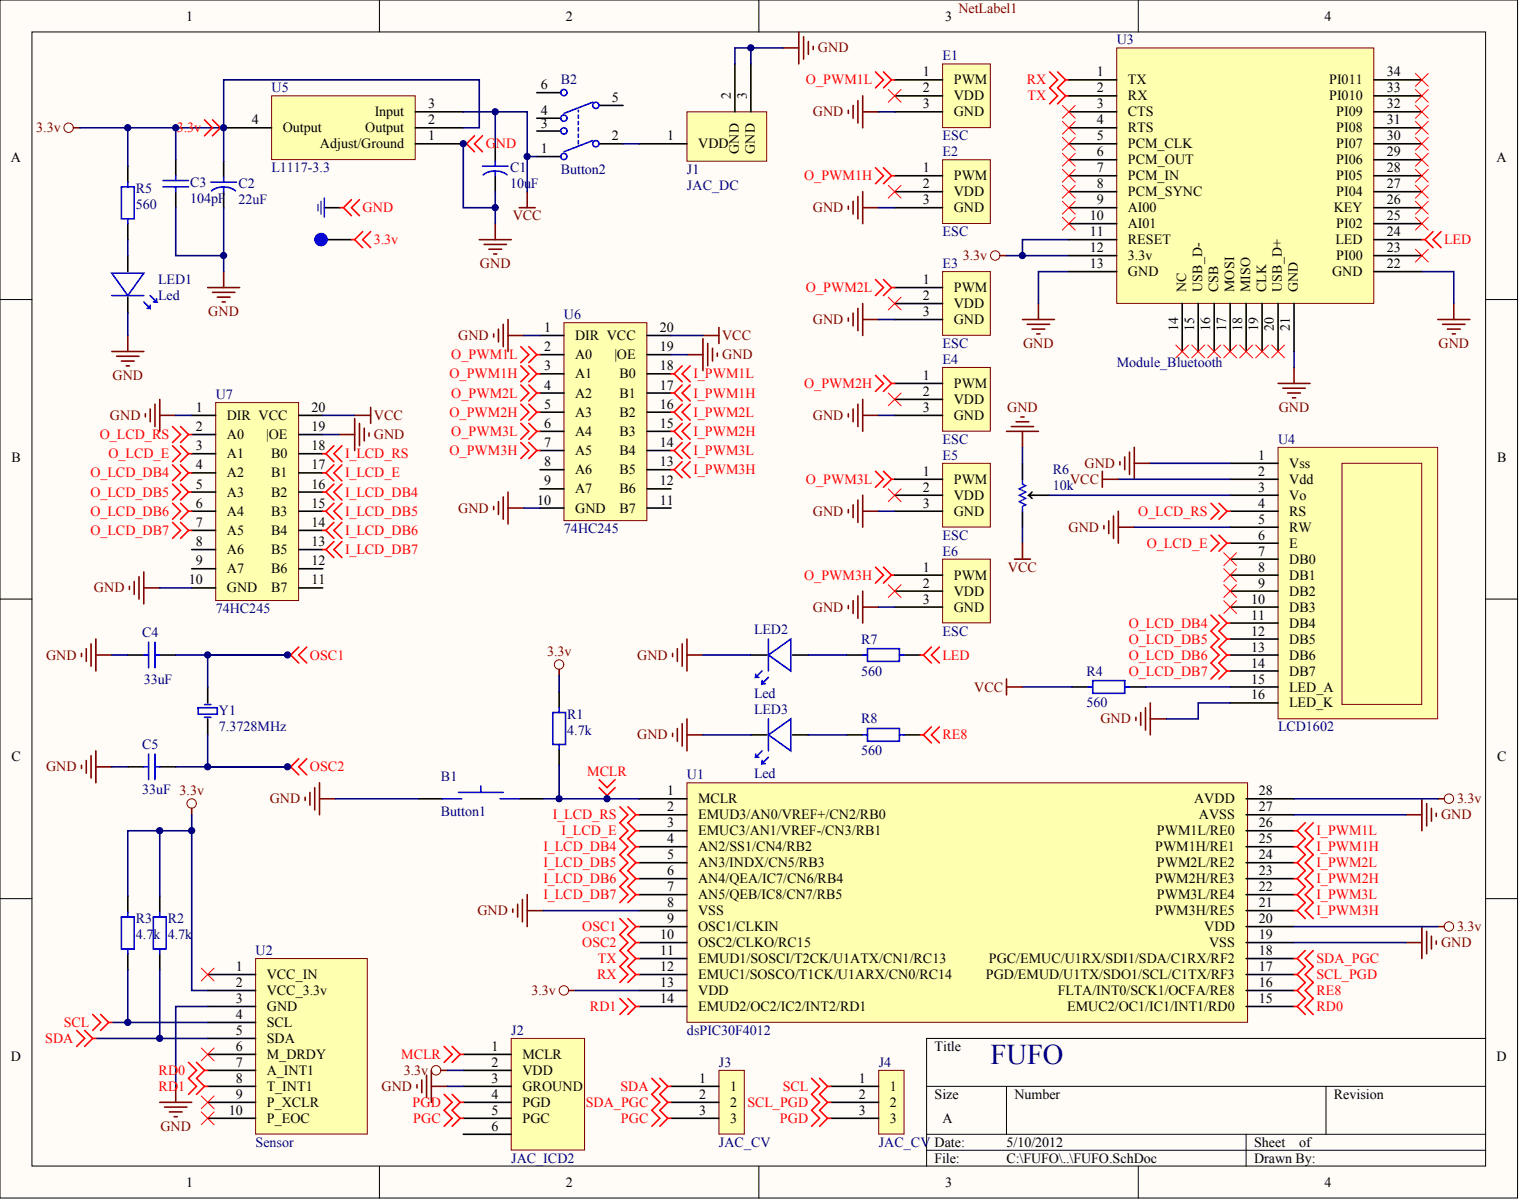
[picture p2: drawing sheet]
<svg xmlns="http://www.w3.org/2000/svg" width="804mm" height="635mm" viewBox="0 0 804 635" stroke-linecap="round" stroke-linejoin="round" font-family="sans-serif">
<defs><g id="words">
<text font-size="15.1" fill="#000080" x="524" y="563">FUFO</text>
<g font-size="7.4">
<text x="99" y="11">1</text>
<text x="299" y="11">2</text>
<text x="500" y="11">3</text>
<text x="701" y="11">4</text>
<text x="488" y="40">1</text>
<text x="580" y="40">1</text>
<text x="733" y="40">34</text>
<text x="286" y="47">6</text>
<text x="504" y="45">PWM</text>
<text x="597" y="45">TX</text>
<text x="703" y="45">PI011</text>
<text x="324" y="54">5</text>
<text x="488" y="49">2</text>
<text x="504" y="53">VDD</text>
<text x="580" y="49">2</text>
<text x="597" y="53">RX</text>
<text x="703" y="53">PI010</text>
<text x="733" y="49">33</text>
<text x="226" y="57">3</text>
<text x="488" y="57">3</text>
<text x="580" y="57">3</text>
<text x="733" y="57">32</text>
<text x="133" y="66">4</text>
<text x="198" y="62">Input</text>
<text x="226" y="66">2</text>
<text x="286" y="61">4</text>
<text x="504" y="62">GND</text>
<text x="580" y="66">4</text>
<text x="597" y="62">CTS</text>
<text x="707" y="62">PI09</text>
<text x="733" y="66">31</text>
<text x="150" y="70">Output</text>
<text x="193" y="70">Output</text>
<text x="286" y="67">3</text>
<text x="597" y="70">RTS</text>
<text x="707" y="70">PI08</text>
<text x="226" y="74">1</text>
<text x="324" y="74">2</text>
<text x="353" y="74">1</text>
<text x="580" y="74">5</text>
<text x="733" y="74">30</text>
<text x="169" y="78">Adjust/Ground</text>
<text x="286" y="81">1</text>
<text x="369" y="78">VDD</text>
<text x="580" y="83">6</text>
<text x="597" y="78">PCM_CLK</text>
<text x="707" y="78">PI07</text>
<text x="733" y="83">29</text>
<text x="6" y="86">A</text>
<text x="597" y="87">PCM_OUT</text>
<text x="707" y="87">PI06</text>
<text x="792" y="86">A</text>
<text x="488" y="91">1</text>
<text x="504" y="95">PWM</text>
<text x="580" y="91">7</text>
<text x="597" y="95">PCM_IN</text>
<text x="707" y="95">PI05</text>
<text x="733" y="91">28</text>
<text x="488" y="100">2</text>
<text x="580" y="100">8</text>
<text x="733" y="100">27</text>
<text x="488" y="108">3</text>
<text x="504" y="104">VDD</text>
<text x="580" y="108">9</text>
<text x="597" y="104">PCM_SYNC</text>
<text x="707" y="104">PI04</text>
<text x="733" y="108">26</text>
<text x="504" y="112">GND</text>
<text x="597" y="112">AI00</text>
<text x="706" y="112">KEY</text>
<text x="576" y="116">10</text>
<text x="733" y="116">25</text>
<text x="576" y="125">11</text>
<text x="597" y="121">AI01</text>
<text x="707" y="121">PI02</text>
<text x="733" y="125">24</text>
<text x="597" y="129">RESET</text>
<text x="706" y="129">LED</text>
<text x="576" y="133">12</text>
<text x="597" y="138">3.3v</text>
<text x="707" y="138">PI00</text>
<text x="733" y="133">23</text>
<text x="576" y="142">13</text>
<text x="733" y="142">22</text>
<text x="597" y="146">GND</text>
<text x="705" y="146">GND</text>
<text x="488" y="150">1</text>
<text x="504" y="154">PWM</text>
<text x="488" y="159">2</text>
<text x="488" y="167">3</text>
<text x="504" y="163">VDD</text>
<text x="504" y="171">GND</text>
<text x="288" y="176">1</text>
<text x="304" y="180">DIR VCC</text>
<text x="349" y="176">20</text>
<text x="288" y="186">2</text>
<text x="349" y="186">19</text>
<text x="304" y="190">A0</text>
<text x="325" y="190">|OE</text>
<text x="288" y="196">3</text>
<text x="349" y="196">18</text>
<text x="304" y="200">A1</text>
<text x="328" y="200">B0</text>
<text x="488" y="201">1</text>
<text x="288" y="206">4</text>
<text x="349" y="206">17</text>
<text x="488" y="209">2</text>
<text x="504" y="205">PWM</text>
<text x="304" y="210">A2</text>
<text x="328" y="210">B1</text>
<text x="504" y="214">VDD</text>
<text x="104" y="218">1</text>
<text x="165" y="218">20</text>
<text x="288" y="216">5</text>
<text x="304" y="220">A3</text>
<text x="328" y="220">B2</text>
<text x="349" y="216">16</text>
<text x="488" y="218">3</text>
<text x="104" y="228">2</text>
<text x="120" y="222">DIR VCC</text>
<text x="165" y="228">19</text>
<text x="288" y="226">6</text>
<text x="349" y="226">15</text>
<text x="504" y="222">GND</text>
<text x="120" y="232">A0</text>
<text x="141" y="232">|OE</text>
<text x="304" y="230">A4</text>
<text x="328" y="230">B3</text>
<text x="104" y="238">3</text>
<text x="165" y="238">18</text>
<text x="288" y="236">7</text>
<text x="349" y="236">14</text>
<text x="6" y="244">B</text>
<text x="120" y="242">A1</text>
<text x="143" y="242">B0</text>
<text x="304" y="241">A5</text>
<text x="328" y="241">B4</text>
<text x="666" y="243">1</text>
<text x="792" y="244">B</text>
<text x="104" y="248">4</text>
<text x="165" y="248">17</text>
<text x="288" y="247">8</text>
<text x="304" y="251">A6</text>
<text x="328" y="251">B5</text>
<text x="349" y="247">13</text>
<text x="488" y="252">1</text>
<text x="666" y="252">2</text>
<text x="682" y="247">Vss</text>
<text x="120" y="252">A2</text>
<text x="143" y="252">B1</text>
<text x="288" y="257">9</text>
<text x="349" y="257">12</text>
<text x="504" y="256">PWM</text>
<text x="682" y="256">Vdd</text>
<text x="104" y="258">5</text>
<text x="120" y="263">A3</text>
<text x="143" y="263">B2</text>
<text x="165" y="258">16</text>
<text x="304" y="261">A7</text>
<text x="328" y="261">B6</text>
<text x="488" y="260">2</text>
<text x="666" y="260">3</text>
<text x="104" y="268">6</text>
<text x="165" y="268">15</text>
<text x="284" y="267">10</text>
<text x="349" y="267">11</text>
<text x="488" y="268">3</text>
<text x="504" y="264">VDD</text>
<text x="666" y="268">4</text>
<text x="682" y="264">Vo</text>
<text x="120" y="273">A4</text>
<text x="143" y="273">B3</text>
<text x="304" y="271">GND</text>
<text x="328" y="271">B7</text>
<text x="504" y="273">GND</text>
<text x="682" y="273">RS</text>
<text x="104" y="279">7</text>
<text x="165" y="279">14</text>
<text x="666" y="277">5</text>
<text x="682" y="281">RW</text>
<text x="120" y="283">A5</text>
<text x="143" y="283">B4</text>
<text x="666" y="285">6</text>
<text x="104" y="289">8</text>
<text x="120" y="293">A6</text>
<text x="143" y="293">B5</text>
<text x="165" y="289">13</text>
<text x="666" y="294">7</text>
<text x="682" y="290">E</text>
<text x="104" y="299">9</text>
<text x="165" y="299">12</text>
<text x="682" y="298">DB0</text>
<text x="120" y="303">A7</text>
<text x="143" y="303">B6</text>
<text x="488" y="302">1</text>
<text x="666" y="302">8</text>
<text x="100" y="309">10</text>
<text x="165" y="309">11</text>
<text x="488" y="311">2</text>
<text x="504" y="306">PWM</text>
<text x="666" y="311">9</text>
<text x="682" y="306">DB1</text>
<text x="120" y="313">GND</text>
<text x="143" y="313">B7</text>
<text x="504" y="315">VDD</text>
<text x="682" y="315">DB2</text>
<text x="488" y="319">3</text>
<text x="504" y="323">GND</text>
<text x="662" y="319">10</text>
<text x="682" y="323">DB3</text>
<text x="662" y="328">11</text>
<text x="682" y="332">DB4</text>
<text x="662" y="336">12</text>
<text x="682" y="340">DB5</text>
<text x="662" y="344">13</text>
<text x="662" y="353">14</text>
<text x="682" y="349">DB6</text>
<text x="682" y="357">DB7</text>
<text x="662" y="361">15</text>
<text x="682" y="366">LED_A</text>
<text x="662" y="370">16</text>
<text x="682" y="374">LED_K</text>
<text x="6" y="403">C</text>
<text x="792" y="403">C</text>
<text x="353" y="421">1</text>
<text x="369" y="425">MCLR</text>
<text x="632" y="425">AVDD</text>
<text x="666" y="421">28</text>
<text x="353" y="429">2</text>
<text x="666" y="429">27</text>
<text x="353" y="437">3</text>
<text x="369" y="433">EMUD3/AN0/VREF+/CN2/RB0</text>
<text x="634" y="433">AVSS</text>
<text x="666" y="437">26</text>
<text x="369" y="442">EMUC3/AN1/VREF-/CN3/RB1</text>
<text x="612" y="442">PWM1L/RE0</text>
<text x="353" y="446">4</text>
<text x="666" y="446">25</text>
<text x="353" y="454">5</text>
<text x="369" y="450">AN2/SS1/CN4/RB2</text>
<text x="611" y="450">PWM1H/RE1</text>
<text x="666" y="454">24</text>
<text x="369" y="459">AN3/INDX/CN5/RB3</text>
<text x="612" y="459">PWM2L/RE2</text>
<text x="353" y="463">6</text>
<text x="369" y="467">AN4/QEA/IC7/CN6/RB4</text>
<text x="611" y="467">PWM2H/RE3</text>
<text x="666" y="463">23</text>
<text x="353" y="471">7</text>
<text x="666" y="471">22</text>
<text x="353" y="480">8</text>
<text x="369" y="475">AN5/QEB/IC8/CN7/RB5</text>
<text x="612" y="475">PWM3L/RE4</text>
<text x="666" y="480">21</text>
<text x="369" y="484">VSS</text>
<text x="611" y="484">PWM3H/RE5</text>
<text x="353" y="488">9</text>
<text x="666" y="488">20</text>
<text x="349" y="497">10</text>
<text x="369" y="492">OSC1/CLKIN</text>
<text x="637" y="492">VDD</text>
<text x="666" y="497">19</text>
<text x="369" y="501">OSC2/CLKO/RC15</text>
<text x="640" y="501">VSS</text>
<text x="349" y="505">11</text>
<text x="369" y="509">EMUD1/SOSCI/T2CK/U1ATX/CN1/RC13</text>
<text x="523" y="509">PGC/EMUC/U1RX/SDI1/SDA/C1RX/RF2</text>
<text x="666" y="505">18</text>
<text x="125" y="513">1</text>
<text x="349" y="513">12</text>
<text x="666" y="513">17</text>
<text x="125" y="522">2</text>
<text x="141" y="518">VCC_IN</text>
<text x="349" y="522">13</text>
<text x="369" y="518">EMUC1/SOSCO/T1CK/U1ARX/CN0/RC14</text>
<text x="521" y="518">PGD/EMUD/U1TX/SDO1/SCL/C1TX/RF3</text>
<text x="666" y="522">16</text>
<text x="141" y="526">VCC_3.3v</text>
<text x="369" y="526">VDD</text>
<text x="560" y="526">FLTA/INT0/SCK1/OCFA/RE8</text>
<text x="125" y="530">3</text>
<text x="349" y="530">14</text>
<text x="666" y="530">15</text>
<text x="125" y="539">4</text>
<text x="141" y="535">GND</text>
<text x="369" y="535">EMUD2/OC2/IC2/INT2/RD1</text>
<text x="564" y="535">EMUC2/OC1/IC1/INT1/RD0</text>
<text x="141" y="543">SCL</text>
<text x="125" y="547">5</text>
<text x="141" y="551">SDA</text>
<text x="125" y="556">6</text>
<text x="260" y="556">1</text>
<text x="494" y="556">Title</text>
<text x="6" y="561">D</text>
<text x="141" y="560">M_DRDY</text>
<text x="276" y="560">MCLR</text>
<text x="792" y="561">D</text>
<text x="125" y="564">7</text>
<text x="141" y="568">A_INT1</text>
<text x="260" y="564">2</text>
<text x="276" y="568">VDD</text>
<text x="125" y="573">8</text>
<text x="260" y="573">3</text>
<text x="370" y="573">1</text>
<text x="454" y="573">1</text>
<text x="125" y="581">9</text>
<text x="141" y="577">T_INT1</text>
<text x="260" y="581">4</text>
<text x="276" y="577">GROUND</text>
<text x="370" y="581">2</text>
<text x="386" y="577">1</text>
<text x="454" y="581">2</text>
<text x="471" y="577">1</text>
<text x="494" y="581">Size</text>
<text x="537" y="581">Number</text>
<text x="706" y="581">Revision</text>
<text x="141" y="585">P_XCLR</text>
<text x="276" y="585">PGD</text>
<text x="386" y="585">2</text>
<text x="471" y="585">2</text>
<text x="121" y="589">10</text>
<text x="141" y="594">P_EOC</text>
<text x="260" y="589">5</text>
<text x="276" y="594">PGC</text>
<text x="370" y="589">3</text>
<text x="386" y="594">3</text>
<text x="454" y="589">3</text>
<text x="471" y="594">3</text>
<text x="499" y="594">A</text>
<text x="260" y="598">6</text>
<text x="494" y="606">Date:</text>
<text x="532" y="606">5/10/2012</text>
<text x="663" y="606">Sheet</text>
<text x="687" y="606">of</text>
<text x="494" y="615">File:</text>
<text x="532" y="615">C:\FUFO\..\FUFO.SchDoc</text>
<text x="663" y="615">Drawn By:</text>
<text x="99" y="627">1</text>
<text x="299" y="627">2</text>
<text x="500" y="627">3</text>
<text x="701" y="627">4</text>
</g>
<g font-size="7.4" fill="#800000">
<text x="507" y="7">NetLabel1</text>
<text x="433" y="28">GND</text>
<text x="430" y="62">GND</text>
<text x="19" y="70">3.3v</text>
<text x="430" y="112">GND</text>
<text x="271" y="116">VCC</text>
<text x="509" y="138">3.3v</text>
<text x="254" y="142">GND</text>
<text x="110" y="167">GND</text>
<text x="430" y="171">GND</text>
<text x="242" y="180">GND</text>
<text x="382" y="180">VCC</text>
<text x="541" y="184">GND</text>
<text x="761" y="184">GND</text>
<text x="382" y="190">GND</text>
<text x="59" y="201">GND</text>
<text x="533" y="218">GND</text>
<text x="676" y="218">GND</text>
<text x="58" y="222">GND</text>
<text x="198" y="222">VCC</text>
<text x="430" y="222">GND</text>
<text x="198" y="232">GND</text>
<text x="574" y="247">GND</text>
<text x="566" y="256">VCC</text>
<text x="242" y="271">GND</text>
<text x="430" y="273">GND</text>
<text x="565" y="281">GND</text>
<text x="533" y="302">VCC</text>
<text x="50" y="313">GND</text>
<text x="430" y="323">GND</text>
<text x="289" y="347">3.3v</text>
<text x="24" y="349">GND</text>
<text x="337" y="349">GND</text>
<text x="515" y="366">VCC</text>
<text x="582" y="383">GND</text>
<text x="337" y="391">GND</text>
<text x="24" y="408">GND</text>
<text x="143" y="425">GND</text>
<text x="771" y="425">3.3v</text>
<text x="762" y="433">GND</text>
<text x="252" y="484">GND</text>
<text x="771" y="492">3.3v</text>
<text x="762" y="501">GND</text>
<text x="281" y="526">3.3v</text>
<text x="214" y="568">3.3v</text>
<text x="202" y="577">GND</text>
<text x="85" y="598">GND</text>
</g>
<g font-size="7.4" fill="#000080">
<text x="591" y="24">U3</text>
<text x="499" y="32">E1</text>
<text x="297" y="45">B2</text>
<text x="144" y="49">U5</text>
<text x="499" y="74">ESC</text>
<text x="499" y="83">E2</text>
<text x="144" y="91">L1117-3.3</text>
<text x="270" y="91">C1</text>
<text x="297" y="92">Button2</text>
<text x="363" y="92">J1</text>
<text x="101" y="99">C3</text>
<text x="126" y="100">C2</text>
<text x="270" y="100">10uF</text>
<text x="363" y="100">JAC_DC</text>
<text x="72" y="102">R5</text>
<text x="101" y="107">104pF</text>
<text x="126" y="108">22uF</text>
<text x="72" y="111">560</text>
<text x="499" y="125">ESC</text>
<text x="499" y="142">E3</text>
<text x="84" y="150">LED1</text>
<text x="84" y="159">Led</text>
<text x="298" y="169">U6</text>
<text x="499" y="184">ESC</text>
<text x="499" y="192">E4</text>
<text x="591" y="194">Module_Bluetooth</text>
<text x="114" y="211">U7</text>
<text x="499" y="235">ESC</text>
<text x="676" y="235">U4</text>
<text x="499" y="243">E5</text>
<text x="557" y="251">R6</text>
<text x="557" y="259">10k</text>
<text x="298" y="282">74HC245</text>
<text x="499" y="285">ESC</text>
<text x="499" y="294">E6</text>
<text x="114" y="324">74HC245</text>
<text x="399" y="335">LED2</text>
<text x="75" y="337">C4</text>
<text x="455" y="340">R7</text>
<text x="499" y="336">ESC</text>
<text x="455" y="357">560</text>
<text x="575" y="357">R4</text>
<text x="76" y="361">33uF</text>
<text x="399" y="369">Led</text>
<text x="399" y="377">LED3</text>
<text x="575" y="374">560</text>
<text x="116" y="378">Y1</text>
<text x="300" y="380">R1</text>
<text x="455" y="383">R8</text>
<text x="116" y="387">7.3728MHz</text>
<text x="300" y="388">4.7k</text>
<text x="676" y="387">LCD1602</text>
<text x="75" y="396">C5</text>
<text x="455" y="399">560</text>
<text x="233" y="413">B1</text>
<text x="363" y="412">U1</text>
<text x="399" y="411">Led</text>
<text x="75" y="420">33uF 3.3v</text>
<text x="233" y="432">Button1</text>
<text x="72" y="488">R3</text>
<text x="89" y="488">R2</text>
<text x="72" y="497">4.7k</text>
<text x="89" y="497">4.7k</text>
<text x="135" y="505">U2</text>
<text x="270" y="547">J2</text>
<text x="363" y="547">dsPIC30F4012</text>
<text x="380" y="564">J3</text>
<text x="465" y="564">J4</text>
<text x="135" y="606">Sensor</text>
<text x="380" y="606">JAC_CV</text>
<text x="465" y="606">JAC_CV</text>
<text x="270" y="615">JAC_ICD2</text>
</g>
<g font-size="7.4" fill="#f00">
<text x="426" y="45">O_PWM1L</text>
<text x="543" y="45">RX</text>
<text x="544" y="53">TX</text>
<text x="94" y="70">3.3v</text>
<text x="257" y="78">GND</text>
<text x="425" y="95">O_PWM1H</text>
<text x="192" y="112">GND</text>
<text x="198" y="129">3.3v</text>
<text x="764" y="129">LED</text>
<text x="426" y="154">O_PWM2L</text>
<text x="239" y="190">O_PWM1L</text>
<text x="238" y="200">O_PWM1H</text>
<text x="367" y="200">I_PWM1L</text>
<text x="425" y="205">O_PWM2H</text>
<text x="239" y="210">O_PWM2L</text>
<text x="367" y="210">I_PWM1H</text>
<text x="238" y="220">O_PWM2H</text>
<text x="367" y="220">I_PWM2L</text>
<text x="53" y="232">O_LCD_RS</text>
<text x="239" y="230">O_PWM3L</text>
<text x="367" y="230">I_PWM2H</text>
<text x="57" y="242">O_LCD_E</text>
<text x="183" y="242">I_LCD_RS</text>
<text x="238" y="241">O_PWM3H</text>
<text x="367" y="241">I_PWM3L</text>
<text x="367" y="251">I_PWM3H</text>
<text x="48" y="252">O_LCD_DB4</text>
<text x="183" y="252">I_LCD_E</text>
<text x="426" y="256">O_PWM3L</text>
<text x="48" y="263">O_LCD_DB5</text>
<text x="183" y="263">I_LCD_DB4</text>
<text x="48" y="273">O_LCD_DB6</text>
<text x="183" y="273">I_LCD_DB5</text>
<text x="602" y="273">O_LCD_RS</text>
<text x="48" y="283">O_LCD_DB7</text>
<text x="183" y="283">I_LCD_DB6</text>
<text x="183" y="293">I_LCD_DB7</text>
<text x="607" y="290">O_LCD_E</text>
<text x="425" y="306">O_PWM3H</text>
<text x="597" y="332">O_LCD_DB4</text>
<text x="597" y="340">O_LCD_DB5</text>
<text x="164" y="349">OSC1</text>
<text x="499" y="349">LED</text>
<text x="597" y="349">O_LCD_DB6</text>
<text x="597" y="357">O_LCD_DB7</text>
<text x="499" y="391">RE8</text>
<text x="164" y="408">OSC2</text>
<text x="311" y="410">MCLR</text>
<text x="292" y="433">I_LCD_RS</text>
<text x="297" y="442">I_LCD_E</text>
<text x="696" y="442">I_PWM1L</text>
<text x="287" y="450">I_LCD_DB4</text>
<text x="696" y="450">I_PWM1H</text>
<text x="287" y="459">I_LCD_DB5</text>
<text x="696" y="459">I_PWM2L</text>
<text x="287" y="467">I_LCD_DB6</text>
<text x="696" y="467">I_PWM2H</text>
<text x="287" y="475">I_LCD_DB7</text>
<text x="696" y="475">I_PWM3L</text>
<text x="696" y="484">I_PWM3H</text>
<text x="308" y="492">OSC1</text>
<text x="308" y="501">OSC2</text>
<text x="316" y="509">TX</text>
<text x="696" y="509">SDA_PGC</text>
<text x="316" y="518">RX</text>
<text x="696" y="518">SCL_PGD</text>
<text x="696" y="526">RE8</text>
<text x="312" y="535">RD1</text>
<text x="696" y="535">RD0</text>
<text x="34" y="543">SCL</text>
<text x="24" y="551">SDA</text>
<text x="212" y="560">MCLR</text>
<text x="84" y="568">RD0</text>
<text x="84" y="577">RD1</text>
<text x="328" y="577">SDA</text>
<text x="414" y="577">SCL</text>
<text x="218" y="585">PGD</text>
<text x="310" y="585">SDA_PGC</text>
<text x="395" y="585">SCL_PGD</text>
<text x="219" y="594">PGC</text>
<text x="328" y="594">PGC</text>
<text x="413" y="594">PGD</text>
</g>
<g font-size="7.3">
<text x="387" y="52" transform="rotate(-90 387 52)">2</text>
<text x="395" y="52" transform="rotate(-90 395 52)">3</text>
<text x="391" y="82" transform="rotate(-90 391 82)">GND</text>
<text x="399" y="82" transform="rotate(-90 399 82)">GND</text>
<text x="627" y="155" transform="rotate(-90 627 155)">NC</text>
<text x="636" y="155" transform="rotate(-90 636 155)">USB_D-</text>
<text x="644" y="155" transform="rotate(-90 644 155)">CSB</text>
<text x="653" y="155" transform="rotate(-90 653 155)">MOSI</text>
<text x="661" y="155" transform="rotate(-90 661 155)">MISO</text>
<text x="670" y="155" transform="rotate(-90 670 155)">CLK</text>
<text x="678" y="155" transform="rotate(-90 678 155)">USB_D+</text>
<text x="687" y="155" transform="rotate(-90 687 155)">GND</text>
<text x="623" y="175" transform="rotate(-90 623 175)">14</text>
<text x="632" y="175" transform="rotate(-90 632 175)">15</text>
<text x="640" y="175" transform="rotate(-90 640 175)">16</text>
<text x="649" y="175" transform="rotate(-90 649 175)">17</text>
<text x="657" y="175" transform="rotate(-90 657 175)">18</text>
<text x="665" y="175" transform="rotate(-90 665 175)">19</text>
<text x="674" y="175" transform="rotate(-90 674 175)">20</text>
<text x="682" y="175" transform="rotate(-90 682 175)">21</text>
</g>
</g></defs>
<g fill="#fffcf8" stroke="#000" stroke-width=".53">
<path d="M0 0h803v633h-803z"/>
<path d="M17 17h769v600h-769z"/>
</g>
<g fill="none" stroke="#000" stroke-width=".53">
<path d="M201 0v17M401 0v17M602 0v17M0 158h17M786 158h17M0 317h17M786 317h17M0 475h17M786 475h17M786 549h-296v68M490 574h296M532 574v26"/>
<path d="M701 574v26M490 600h296M659 600v17M201 617v17M401 617v17M490 608h296M602 617v17"/>
</g>
<path d="M363 414h297v127h-297z" fill="#ffffb0" stroke="#800000" stroke-width=".53"/>
<g fill="none" stroke="#000" stroke-width=".85">
<path d="M338 422h25M338 431h25M338 439h25M659 422h25M659 431h25M659 439h25M338 448h25M338 456h25M659 448h25M659 456h25M338 465h25M338 473h25"/>
<path d="M659 465h25M659 473h25M338 481h25M338 490h25M338 498h25M659 481h25M659 490h25M659 498h25M338 507h25M338 515h25M659 507h25M659 515h25"/>
<path d="M338 524h25M338 532h25M659 524h25M659 532h25"/>
</g>
<path d="M135 507h59v93h-59z" fill="#ffffb0" stroke="#800000" stroke-width=".53"/>
<path d="M110 515h25M110 524h25M110 532h25M110 541h25M110 549h25M110 557h25M110 566h25M110 574h25M110 583h25M110 591h25" fill="none" stroke="#000" stroke-width=".85"/>
<g fill="#ffffb0" stroke="#800000" stroke-width=".53">
<path d="M676 237h84v143h-84z"/>
<path d="M710 245h42v127h-42z"/>
</g>
<g fill="none" stroke="#000" stroke-width=".85">
<path d="M651 245h25M651 253h25M651 262h25M651 270h25M651 279h25M651 287h25M651 296h25M651 304h25M651 313h25M651 321h25M651 329h25M651 338h25"/>
<path d="M651 346h25M651 355h25M651 363h25M651 372h25"/>
</g>
<path d="M144 51h76v33h-76z" fill="#ffffb0" stroke="#800000" stroke-width=".53"/>
<path d="M220 59h25M118 68h26M220 76h25M220 68h25" fill="none" stroke="#000" stroke-width=".85"/>
<g fill="none" stroke="#800000" stroke-width=".53">
<circle cx="526" cy="135" r="2.5"/>
<circle cx="296" cy="351" r="2.5"/>
<circle cx="101" cy="425" r="2.5"/>
</g>
<g fill="none" stroke="#800000" stroke-width=".85">
<path d="M529 135h3M541 169h17M543 171h12M546 174h7M548 177h2M549 160v9M761 169h16M763 171h12M766 174h6M768 177h2M769 160v9M597 239v12"/>
<path d="M600 237v16M592 244v2M595 242v6M600 245h8M296 354v3M101 427v4M93 574v9M85 583h16M87 585h12M90 588h6M92 590h2"/>
</g>
<g fill="none" stroke="#f00" stroke-width=".85">
<path d="M555 38l4 4-4 4 4 5-4 4M559 38l5 4M564 42l-5 4 5 5M564 42h1M564 51l-5 4M564 51h1M641 266l4 4-4 5M645 266l4 4M649 270l-4 5M649 270h2M641 283l4 4-4 4M645 283l4 4"/>
<path d="M649 287l-4 4M649 287h2M641 325l4 4-4 5 4 4-4 4 4 4-4 5 4 4-4 4M645 325l4 4M649 329l-4 5 4 4M649 329h2M649 338l-4 4 4 4M649 338h2M649 346l-4 5 4 4M649 346h2M649 355l-4 4M649 355h2"/>
<path d="M328 427l4 4-4 4 4 4-4 4 4 5-4 4 4 4-4 4 4 5-4 4 4 4-4 4M332 427l4 4M336 431l-4 4 4 4M336 431h2M336 439l-4 4 4 5M336 439h2M336 448l-4 4 4 4M336 448h2M336 456l-4 4 4 5M336 456h2M336 465l-4 4 4 4M336 465h2"/>
<path d="M336 473l-4 4M336 473h2M328 503l4 4-4 4 4 4-4 4M332 503l4 4M336 507h2M336 515h2M336 507l-4 4 4 4M336 515l-4 4M684 507h2M684 515h2M686 507l4 4-4 4M686 515l4 4"/>
<path d="M690 503l-4 4M695 503l-5 4 5 4-5 4 5 4"/>
</g>
<path d="M532 135h33M565 127h-24v8M592 253h59M608 245h43M110 532h-17v42" fill="none" stroke="#000080" stroke-width=".85"/>
<path d="M647 292l7 7M654 292l-7 7M647 301l7 6M647 309l7 7M647 318l7 6M654 301l-7 6M654 309l-7 7M654 318l-7 6" fill="none" stroke="#f00" stroke-width=".53"/>
<path d="M363 59h43v26h-43z" fill="#ffffb0" stroke="#800000" stroke-width=".53"/>
<g fill="none" stroke="#000" stroke-width=".85">
<path d="M389 34v25M397 34v25M284 49h13M317 56h13M262 77v8M284 69h13M284 63h13M317 76h13M338 76h25M68 88v8M93 84v9M118 85v9"/>
<path d="M262 93v8M284 83h13M68 118v9M93 101v9M118 101v9M68 135v9M68 157v9M567 363h8M597 363h9M68 474v8M85 474v8M68 504v9"/>
<path d="M85 504v9"/>
</g>
<g fill="none" stroke="#00f" stroke-width=".85">
<path d="M306 58v1M314 54l-16 6M306 61v2M306 64v2M306 68v1M306 71v2M306 74v2M314 74l-16 6M64 99h7v17h-7zM68 96v3M86 99h14M86 95h14"/>
<path d="M93 93v2M93 99v2M112 96h13M118 94v2M118 99v2M255 88h14M262 85v3M262 90v3M268 92a11 11 0 0 0-12 0M68 116v2M125 101a11 11 0 0 0-13 0M59 144h17l-8 12z"/>
<path d="M59 156h17M76 160l3 3v-2M79 156l4 4h-2M83 158v2M78 163h1M578 360h17v7h-17zM575 363h3M595 363h2M64 485h7v17h-7zM68 482v3M81 485h7v17h-7zM85 482v3"/>
<path d="M68 502v2M85 502v2"/>
<circle cx="298" cy="49" r="1.6"/>
<circle cx="315" cy="56" r="1.6"/>
<circle cx="298" cy="69" r="1.6"/>
<circle cx="298" cy="62" r="1.6"/>
<circle cx="315" cy="76" r="1.6"/>
<circle cx="298" cy="83" r="1.6"/>
</g>
<g fill="none" stroke="#000080" stroke-width=".85">
<path d="M245 59h34v24h5M262 59v18M42 68h76v17M93 68v16M245 76v34h17M330 76h8M279 83v18M93 110v25h25M118 110v34M262 101v17M565 144h-16v16M752 144h17v16"/>
<path d="M101 431v93h9M51 549h59M59 541h51"/>
</g>
<g fill="none" stroke="#800000" stroke-width=".85">
<path d="M423 17v17M425 19v12M414 25h9M428 22v7M430 24v2M39 68h3M262 118v9M275 110h8M279 101v9M254 127h16M256 129h12M259 132h6"/>
<path d="M261 134h2M110 152h17M112 155h12M115 157h7M117 160h2M118 144v8M68 177v9M59 186h17M62 188h12M64 191h7M67 193h1"/>
</g>
<circle cx="36" cy="68" r="2.5" fill="none" stroke="#800000" stroke-width=".53"/>
<path d="M591 25h136v135h-136z" fill="#ffffb0" stroke="#800000" stroke-width=".53"/>
<g fill="none" stroke="#000" stroke-width=".85">
<path d="M565 42h26M565 51h26M565 59h26M727 42h25M727 51h25M727 59h25M565 68h26M565 76h26M727 68h25M727 76h25M565 84h26M565 93h26"/>
<path d="M727 84h25M727 93h25M565 101h26M565 110h26M565 118h26M727 101h25M727 110h25M727 118h25M565 127h26M565 135h26M727 127h25M727 135h25"/>
<path d="M565 144h26M727 144h25M625 160v26M634 160v26M642 160v26M651 160v26M659 160v26M668 160v26M676 160v26M684 160v26M296 366v8M296 396v9"/>
<path d="M221 422h13M275 422h12"/>
</g>
<g fill="none" stroke="#800000" stroke-width=".85">
<path d="M684 194v9M676 203h17M679 205h11M681 208h7M684 210h1M601 379v2M603 377v6M606 374v12M608 372v17M608 380h9M164 419v7M166 416v12"/>
<path d="M169 414v17M161 421v2M169 422h8M744 431h8M752 422v17M755 425v12M757 427v7M760 430v2M761 422h3M274 478v7M276 476v11M279 473v17"/>
<path d="M271 481v1M279 481h8M301 524h3"/>
</g>
<path d="M684 186v8M651 372h-17v8h-17M304 524h34" fill="none" stroke="#000080" stroke-width=".85"/>
<path d="M292 377h7v17h-7zM296 374v3M296 394v2M243 419h23M254 416v3M234 422h10M264 422h11" fill="none" stroke="#00f" stroke-width=".85"/>
<g fill="none" stroke="#800000" stroke-width=".53">
<circle cx="766" cy="422" r="2.5"/>
<circle cx="298" cy="524" r="2.5"/>
</g>
<path d="M270 549h39v59h-39z" fill="#ffffb0" stroke="#800000" stroke-width=".53"/>
<path d="M245 557h25M245 574h25M245 566h25M245 583h25M245 591h25M245 600h25" fill="none" stroke="#000" stroke-width=".85"/>
<path d="M380 566h14v34h-14z" fill="#ffffb0" stroke="#800000" stroke-width=".53"/>
<path d="M355 574h25M355 583h25M355 591h25" fill="none" stroke="#000" stroke-width=".85"/>
<path d="M317 412l4 4 4-4M317 416l4 5M325 416l-4 5M321 421v1M235 553l4 4-4 5M239 553l4 4M243 557l-4 5M243 557h2" fill="none" stroke="#f00" stroke-width=".85"/>
<circle cx="231" cy="566" r="2.5" fill="none" stroke="#800000" stroke-width=".53"/>
<path d="M221 574v1M223 571v7M226 568v12M228 566v17M228 574h9M233 566h4" fill="none" stroke="#800000" stroke-width=".85"/>
<path d="M237 566h8M237 574h8" fill="none" stroke="#000080" stroke-width=".85"/>
<path d="M465 566h13v34h-13z" fill="#ffffb0" stroke="#800000" stroke-width=".53"/>
<path d="M439 574h26M439 583h26M439 591h26" fill="none" stroke="#000" stroke-width=".85"/>
<g fill="none" stroke="#f00" stroke-width=".85">
<path d="M49 536l4 5-4 4M53 536l4 5M41 545l4 4-4 4M45 545l4 4M49 549l-4 4M49 549h2M57 541l-4 4M57 541h2M235 579l4 4-4 4 4 4-4 5M239 579l4 4M345 570l4 4-4 5 4 4-4 4 4 4-4 5M349 570l4 4"/>
<path d="M353 574l-4 5 4 4M353 574h2M429 570l4 4-4 5 4 4-4 4 4 4-4 5M433 570l5 4M438 574l-5 5 5 4M438 574h1M243 583h2M243 591h2M243 591l-4 5M243 583l-4 4 4 4M353 583h2M353 583l-4 4 4 4"/>
<path d="M353 591l-4 5M353 591h2M438 583l-5 4 5 4M438 583h1M438 591h1M438 591l-5 5"/>
</g>
<path d="M684 422h77M684 431h60M287 481h51M684 490h77M684 498h60" fill="none" stroke="#000080" stroke-width=".85"/>
<circle cx="766" cy="490" r="2.5" fill="none" stroke="#800000" stroke-width=".53"/>
<path d="M744 498h8M752 490v17M755 492v12M757 495v7M760 498v1M761 490h3" fill="none" stroke="#800000" stroke-width=".85"/>
<path d="M499 34h25v33h-25z" fill="#ffffb0" stroke="#800000" stroke-width=".53"/>
<path d="M473 42h26M473 51h26M473 59h26" fill="none" stroke="#000" stroke-width=".85"/>
<path d="M499 84h25v34h-25z" fill="#ffffb0" stroke="#800000" stroke-width=".53"/>
<path d="M473 93h26M473 101h26M473 110h26" fill="none" stroke="#000" stroke-width=".85"/>
<path d="M499 144h25v33h-25z" fill="#ffffb0" stroke="#800000" stroke-width=".53"/>
<path d="M473 152h26M473 160h26M473 169h26" fill="none" stroke="#000" stroke-width=".85"/>
<path d="M499 194h25v34h-25z" fill="#ffffb0" stroke="#800000" stroke-width=".53"/>
<g fill="none" stroke="#000" stroke-width=".85">
<path d="M473 203h26M473 211h26M473 220h26M541 245v8M541 270v9M544 262l2 2M546 260l-2 2h11M68 346h8M85 346h8M397 346h9M419 346h9M448 346h8"/>
<path d="M478 346h9M110 363v9M110 380v9M397 389h9M419 389h9M448 389h8M478 389h9M68 405h8M85 405h8"/>
</g>
<g fill="none" stroke="#f00" stroke-width=".85">
<path d="M463 38l4 4-4 4M467 38l5 4M472 42l-5 4M472 42h1M463 89l4 4-4 4M467 89l5 4M472 93l-5 4M472 93h1M752 127h2M754 127l4 4M758 122l-4 5M762 122l-4 5 4 4"/>
<path d="M463 148l4 4-4 4M467 148l5 4M472 152l-5 4M472 152h1M463 199l4 4-4 4M467 199l5 4M472 203l-5 4M472 203h1M463 249l4 4-4 5M467 249l5 4M472 253l-5 5M472 253h1"/>
<path d="M463 300l4 4-4 4M467 300l5 4M472 304l-5 4M472 304h1M152 346h2M154 346l4 5M158 342l-4 4M162 342l-4 4 4 5M487 346h1M488 346l5 5M493 342l-5 4M497 342l-4 4 4 5"/>
<path d="M487 389h1M488 389l5 4M493 384l-5 5M497 384l-4 5 4 4M152 405h2M154 405l4 5M158 401l-4 4M162 401l-4 4 4 5M684 439h2M686 439l4 4-4 5M690 435l-4 4M695 435l-5 4 5 4-5 5 5 4-5 4 5 4-5 5 5 4-5 4 5 4-5 4 5 5"/>
<path d="M684 448h2M684 456h2M686 448l4 4-4 4M686 456l4 4-4 5M684 465h2M684 473h2M686 465l4 4-4 4M686 473l4 4-4 4M328 486l4 4-4 4 4 4-4 5M332 486l4 4M336 490l-4 4 4 4M336 490h2"/>
<path d="M336 498l-4 5M336 498h2M684 481h2M686 481l4 5M690 519l-4 5M695 519l-5 5 5 4-5 4 5 4M328 528l4 4-4 4M332 528l4 4M336 532h2M336 532l-4 4M684 532h2M684 524h2"/>
<path d="M686 532l4 4M686 524l4 4-4 4M100 562l4 4-4 4 4 4-4 5M104 562l4 4M108 574l-4 5M108 566l-4 4 4 4M108 574h2M108 566h2"/>
</g>
<g fill="none" stroke="#00f" stroke-width=".85">
<path d="M79 340v13M82 340v13M406 338v17M76 346h3M82 346h3M400 356v2M403 355l-3 3h1M406 346l12-8v17zM406 358l-3 4v-2M456 346h3M459 343h17v7h-17zM476 346h2"/>
<path d="M105 374h10v4h-10zM108 379h4M108 373h4M403 362h2M79 399v13M82 399v13M400 399v1M403 397l-3 3h1M406 389l12-9v17zM406 380v17M456 389h3M459 385h17v7h-17z"/>
<path d="M476 389h2M76 405h3M82 405h3M403 404h2M406 400l-3 4v-2"/>
</g>
<g fill="none" stroke="#800000" stroke-width=".85">
<path d="M532 228h17M535 226h12M537 223h7M540 220h2M541 228v9M584 278v2M586 275v7M589 273v12M592 270v17M592 279h8M51 338v17M363 338v17"/>
<path d="M43 345v2M46 343v7M48 340v12M51 346h8M356 345v2M358 343v7M361 340v12M363 346h9M48 400v11M51 397v17M356 388v1M358 385v7"/>
<path d="M361 383v11M363 380v17M363 389h9M43 405v1M46 402v7M51 405h8"/>
</g>
<g fill="none" stroke="#000080" stroke-width=".85">
<path d="M397 25v9M414 25h-25v9M68 68v20M118 68v-26h136v26h-9M68 127v8M68 166v11M541 237v8M541 279v8M555 262h96M600 279h51M59 346h9M93 346h59h-42v17"/>
<path d="M296 357v9M372 346h25M428 346h20M541 363h26M606 363h45M110 389v16h42h-59M372 389h25M428 389h20M59 405h9M296 405v17M85 439h16M177 422h44"/>
<path d="M287 422h51M68 474v-35h17v35M68 513v28M85 513v36"/>
</g>
<g fill="none" stroke="#f00" stroke-width=".53">
<path d="M749 39l6 7M755 39l-6 7M470 47l7 7M477 47l-7 7M562 56l7 7M569 56l-7 7M749 47l6 7M749 56l6 7M755 47l-6 7M755 56l-6 7M562 73l7 6M562 64l7 7"/>
<path d="M569 73l-7 6M569 64l-7 7M749 64l6 7M749 73l6 6M755 64l-6 7M755 73l-6 6M470 98l7 7M477 98l-7 7M562 98l7 7M562 90l7 6M562 81l7 7M569 98l-7 7"/>
<path d="M569 90l-7 6M569 81l-7 7M749 81l6 7M749 90l6 6M749 98l6 7M755 81l-6 7M755 90l-6 6M755 98l-6 7M562 115l7 7M562 106l7 7M569 115l-7 7M569 106l-7 7"/>
<path d="M749 115l6 7M749 106l6 7M755 115l-6 7M755 106l-6 7M749 132l6 7M755 132l-6 7M470 157l7 7M477 157l-7 7M622 182l7 7M629 182l-7 7M630 182l7 7M637 182l-7 7"/>
<path d="M639 182l7 7M646 182l-7 7M647 182l7 7M654 182l-7 7M656 182l6 7M662 182l-6 7M664 182l7 7M671 182l-7 7M673 182l6 7M679 182l-6 7M470 208l7 7M477 208l-7 7"/>
<path d="M106 512l7 7M113 512l-7 7M106 554l7 7M113 554l-7 7M106 579l7 7M113 579l-7 7M106 588l7 7M113 588l-7 7"/>
</g>
<path d="M541 253v3l2 1-4 1 4 2-4 2 4 2-4 1 4 2-2 1v2" fill="none" stroke="#33f" stroke-width=".85"/>
<path d="M499 245h25v34h-25z" fill="#ffffb0" stroke="#800000" stroke-width=".53"/>
<path d="M473 253h26M473 262h26M473 270h26" fill="none" stroke="#000" stroke-width=".85"/>
<path d="M499 296h25v33h-25z" fill="#ffffb0" stroke="#800000" stroke-width=".53"/>
<path d="M173 127h13M473 304h26M473 313h26M473 321h26" fill="none" stroke="#000" stroke-width=".85"/>
<path d="M470 258l7 7M477 258l-7 7M470 309l7 7M477 309l-7 7" fill="none" stroke="#f00" stroke-width=".53"/>
<circle cx="170" cy="127" r="3" fill="#33f" stroke="#00f" stroke-width=".53"/>
<path d="M172 110h8" fill="none" stroke="#000" stroke-width=".85"/>
<path d="M168 108v4M170 106v7M172 105v10" fill="none" stroke="#33f" stroke-width=".85"/>
<g fill="none" stroke="#f00" stroke-width=".85">
<path d="M108 63l4 5-4 4M112 63l5 5M117 68l-5 4M117 68h1M245 76h2M247 76l4 4M251 72l-4 4M255 72l-4 4 4 4M180 110h2M182 110l4 4M186 106l-4 4M190 106l-4 4 4 4"/>
<path d="M186 127h2M188 127l4 4M192 122l-4 5M196 122l-4 5 4 4"/>
</g>
<path d="M114 213h44v105h-44z" fill="#ffffb0" stroke="#800000" stroke-width=".53"/>
<g fill="none" stroke="#000" stroke-width=".85">
<path d="M101 220h13M158 220h13M101 230h13M101 240h13M158 230h13M158 240h13M101 250h13M158 250h13M101 260h13M101 270h13M158 260h13M158 270h13"/>
<path d="M101 280h13M101 291h13M158 280h13M158 291h13M101 301h13M101 311h13M158 301h13M158 311h13"/>
</g>
<path d="M298 171h44v104h-44z" fill="#ffffb0" stroke="#800000" stroke-width=".53"/>
<g fill="none" stroke="#000" stroke-width=".85">
<path d="M286 177h12M342 177h13M286 188h12M286 198h12M342 188h13M342 198h13M286 208h12M286 218h12M342 208h13M342 218h13M286 228h12M286 238h12"/>
<path d="M342 228h13M342 238h13M286 248h12M286 258h12M342 248h13M342 258h13M286 269h12M342 269h13"/>
</g>
<g fill="none" stroke="#800000" stroke-width=".85">
<path d="M449 58v2M451 56v7M454 53v12M456 51v17M456 59h9M449 109v2M451 106v7M454 104v12M456 101v17M456 110h9M261 177v1M264 174v7"/>
<path d="M266 171v12M269 169v17M269 177h8M372 179v17M372 177h8M380 173v9M449 168v2M451 166v6M454 163v12M456 160v17M456 169h9M363 188h9"/>
<path d="M374 182v11M377 184v7M379 187v1M77 219v1M79 216v7M82 214v12M85 220h8M85 211v17M188 220h8M196 215v9M449 219v1M451 216v7"/>
<path d="M454 214v12M456 220h9M456 211v17M179 230h9M188 221v17M190 224v12M193 226v7M195 229v2M583 249v9M583 253h9M261 268v1M264 265v7"/>
<path d="M266 263v12M269 260v17M269 269h8M449 269v2M451 267v7M454 264v12M456 262v17M456 270h9M537 296h8M541 287v9M68 310v2M71 307v7"/>
<path d="M74 305v12M76 302v17M76 311h9M451 318v6M454 315v12M456 313v16M449 320v2M456 321h9M532 359v8M532 363h9"/>
</g>
<g fill="none" stroke="#000080" stroke-width=".85">
<path d="M465 59h8M465 110h8M277 177h9M355 177h17M465 169h8M355 188h8M93 220h8M171 220h17M465 220h8M171 230h8M277 269h9M465 270h8"/>
<path d="M85 311h16M465 321h8"/>
</g>
<g fill="none" stroke="#f00" stroke-width=".85">
<path d="M275 183l5 5-5 4M275 193l5 5-5 4M280 183l4 5M280 193l4 5M284 198h2M284 188l-4 4M284 188h2M284 198l-4 4M355 198h2M357 198l4 4M361 193l-4 5M365 193l-4 5 4 4"/>
<path d="M275 204l5 4-5 4M275 214l5 4-5 4M280 204l4 4M280 214l4 4M284 208h2M284 218h2M284 208l-4 4M284 218l-4 4M355 208h2M355 218h2M357 208l4 4M357 218l4 4"/>
<path d="M361 204l-4 4M361 214l-4 4M365 204l-4 4 4 4M365 214l-4 4 4 4M91 226l4 4-4 4M91 236l4 4-4 4M95 226l5 4M95 236l5 4M100 240h1M100 230l-5 4M100 230h1M100 240l-5 4"/>
<path d="M171 240h1M172 240l5 4M177 236l-5 4M181 236l-4 4 4 4M275 224l5 4-5 4M275 234l5 4-5 4M280 224l4 4M280 234l4 4M284 228h2M284 238h2M284 228l-4 4M284 238l-4 4"/>
<path d="M355 228h2M355 238h2M357 228l4 4M357 238l4 4M361 224l-4 4M361 234l-4 4M365 224l-4 4 4 4M365 234l-4 4 4 4M91 246l4 4-4 4M91 256l4 4-4 4M95 246l5 4M95 256l5 4"/>
<path d="M100 250h1M100 250l-5 4M171 250h1M172 250l5 4M177 246l-5 4M177 256l-5 4M181 246l-4 4 4 4M181 256l-4 4 4 4M355 248h2M357 248l4 5M361 244l-4 4M365 244l-4 4 4 5"/>
<path d="M91 266l4 4-4 5M91 276l4 4-4 5M95 266l5 4M95 276l5 4M100 260h1M100 270h1M100 260l-5 4M100 270l-5 5M171 260h1M171 270h1M172 260l5 4M172 270l5 5"/>
<path d="M177 266l-5 4M177 276l-5 4M181 266l-4 4 4 5M181 276l-4 4 4 5M100 280h1M100 280l-5 5M171 280h1M171 291h1M172 280l5 5M172 291l5 4M177 286l-5 5M181 286l-4 5 4 4"/>
</g>
<g fill="#000080" stroke="#000080" stroke-width=".53">
<circle cx="68" cy="541" r="1.6"/>
<circle cx="68" cy="68" r="1.6"/>
<circle cx="84" cy="549" r="1.6"/>
<circle cx="84" cy="439" r="1.6"/>
<circle cx="93" cy="68" r="1.6"/>
<circle cx="101" cy="439" r="1.6"/>
<circle cx="110" cy="405" r="1.6"/>
<circle cx="110" cy="346" r="1.6"/>
<circle cx="118" cy="135" r="1.6"/>
<circle cx="118" cy="68" r="1.6"/>
<circle cx="152" cy="405" r="1.6"/>
<circle cx="152" cy="346" r="1.6"/>
<circle cx="245" cy="76" r="1.6"/>
<circle cx="262" cy="110" r="1.6"/>
<circle cx="262" cy="59" r="1.6"/>
<circle cx="279" cy="83" r="1.6"/>
<circle cx="296" cy="422" r="1.6"/>
<circle cx="321" cy="422" r="1.6"/>
<circle cx="397" cy="25" r="1.6"/>
<circle cx="541" cy="135" r="1.6"/>
</g>
<use href="#words"/>
</svg>
